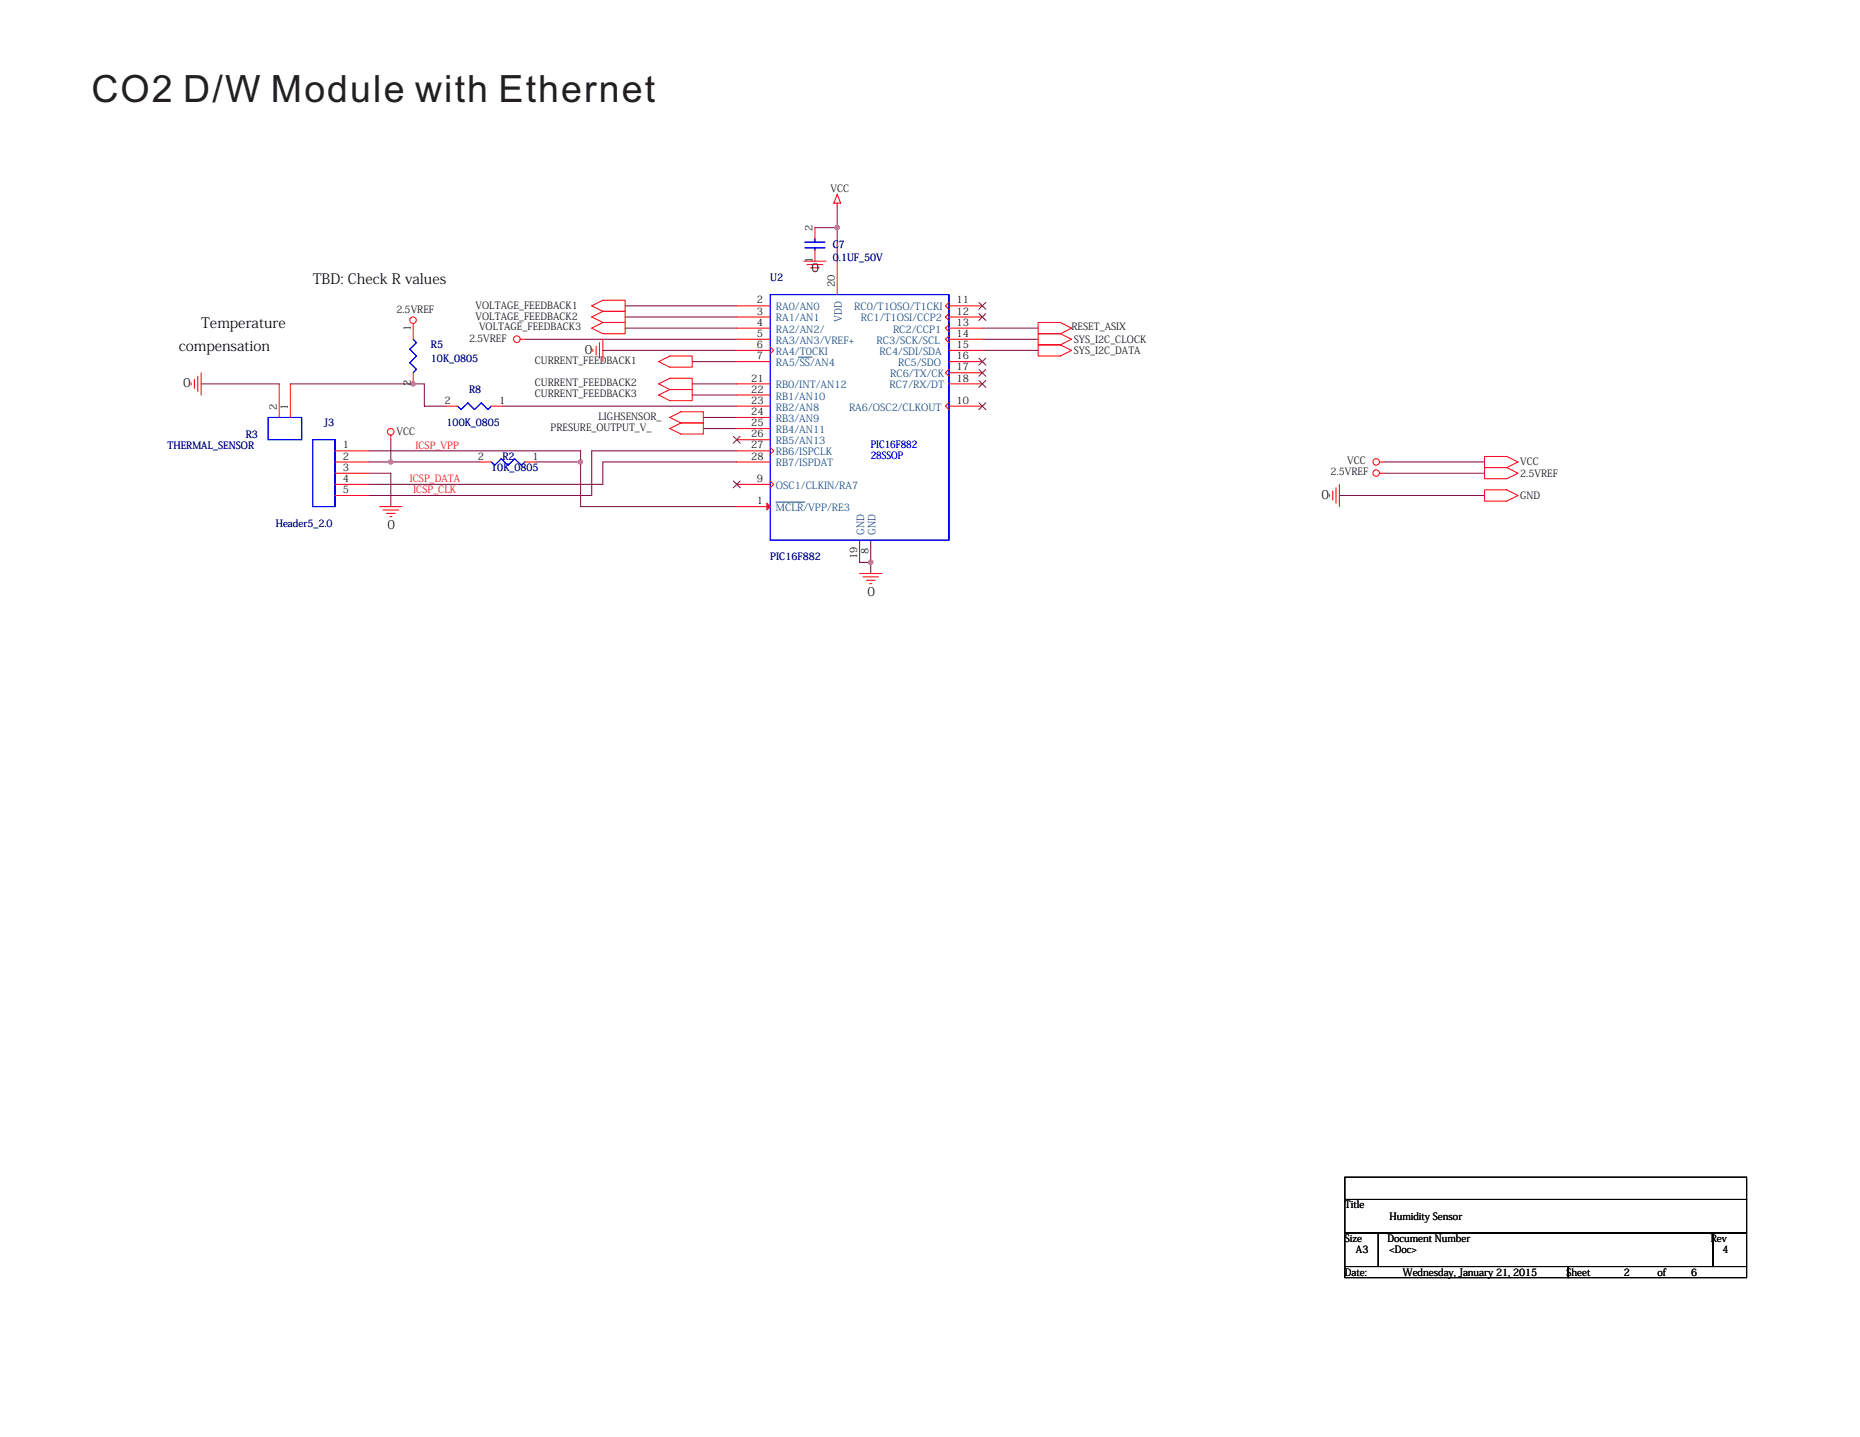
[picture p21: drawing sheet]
<svg xmlns="http://www.w3.org/2000/svg" width="279mm" height="216mm" viewBox="0 0 279 216" stroke-linecap="round" stroke-linejoin="round" font-family="sans-serif">
<defs><g id="words">
<text font-size="5.6" fill="#231f20" x="13.7" y="15.4">CO2 D/W Module with Ethernet</text>
<g font-size="2.2">
<text x="47" y="42.6">TBD: Check R values</text>
<text x="26.8" y="52.7">compensation</text>
<text x="30.2" y="49.3">Temperature</text>
</g>
<g font-size="1.8">
<text x="121.9" y="40.9">0</text>
<text x="87.9" y="53.1">0</text>
<text x="27.5" y="58.2">0</text>
<text x="198.5" y="74.9">0</text>
<text x="58.2" y="79.4">0</text>
<text x="130.3" y="89.5">0</text>
</g>
<g font-size="1.5">
<text x="124.8" y="28.9">VCC</text>
<text x="122.1" y="34.7" transform="rotate(-90 122.1 34.7)">2</text>
<text x="122.1" y="39.6" transform="rotate(-90 122.1 39.6)">1</text>
<text x="59.6" y="47">2.5VREF</text>
<text x="71.4" y="46.5">VOLTAGE_FEEDBACK1</text>
<text x="113.7" y="45.6">2</text>
<text x="113.7" y="47.3">3</text>
<text x="125.4" y="43.1" transform="rotate(-90 125.4 43.1)">20</text>
<text x="143.7" y="45.6">11</text>
<text x="143.7" y="47.3">12</text>
<text x="61.7" y="49.8" transform="rotate(-90 61.7 49.8)">1</text>
<text x="70.5" y="51.3">2.5VREF</text>
<text x="71.4" y="48.1">VOLTAGE_FEEDBACK2</text>
<text x="72" y="49.6">VOLTAGE_FEEDBACK3</text>
<text x="113.7" y="48.9">4</text>
<text x="113.7" y="50.6">5</text>
<text x="113.7" y="52.3">6</text>
<text x="113.7" y="54">7</text>
<text x="143.7" y="48.9">13</text>
<text x="143.7" y="50.6">14</text>
<text x="143.7" y="52.3">15</text>
<text x="143.7" y="54">16</text>
<text x="161" y="49.6">RESET_ASIX</text>
<text x="161.3" y="53.2">SYS_I2C_DATA</text>
<text x="161.3" y="51.5">SYS_I2C_CLOCK</text>
<text x="61.7" y="58" transform="rotate(-90 61.7 58)">2</text>
<text x="80.3" y="54.7">CURRENT_FEEDBACK1</text>
<text x="80.3" y="59.7">CURRENT_FEEDBACK3</text>
<text x="80.3" y="58">CURRENT_FEEDBACK2</text>
<text x="112.8" y="57.3">21</text>
<text x="112.8" y="59">22</text>
<text x="143.7" y="55.6">17</text>
<text x="143.7" y="57.3">18</text>
<text x="41.6" y="61.6" transform="rotate(-90 41.6 61.6)">2</text>
<text x="43.3" y="61.6" transform="rotate(-90 43.3 61.6)">1</text>
<text x="59.6" y="65.4">VCC</text>
<text x="66.7" y="60.7">2</text>
<text x="75" y="60.7">1</text>
<text x="82.7" y="64.7">PRESURE_OUTPUT_V_</text>
<text x="89.9" y="63.1">LIGHSENSOR_</text>
<text x="112.8" y="60.7">23</text>
<text x="112.8" y="62.4">24</text>
<text x="112.8" y="64">25</text>
<text x="112.8" y="65.7">26</text>
<text x="143.7" y="60.7">10</text>
<text x="51.5" y="67.4">1</text>
<text x="51.5" y="69">2</text>
<text x="51.5" y="70.7">3</text>
<text x="71.8" y="69">2</text>
<text x="80" y="69">1</text>
<text x="112.8" y="67.4">27</text>
<text x="112.8" y="69">28</text>
<text x="199.9" y="71.4">2.5VREF</text>
<text x="202.4" y="69.8">VCC</text>
<text x="228.4" y="69.9">VCC</text>
<text x="228.4" y="71.6">2.5VREF</text>
<text x="51.5" y="72.4">4</text>
<text x="51.5" y="74.1">5</text>
<text x="113.7" y="75.8">1</text>
<text x="113.7" y="72.4">9</text>
<text x="228.4" y="75">GND</text>
<text x="130.4" y="83.2" transform="rotate(-90 130.4 83.2)">8</text>
<text x="128.8" y="84" transform="rotate(-90 128.8 84)">19</text>
<text x="202" y="181.6">Title</text>
<text x="208.7" y="183.3">Humidity Sensor</text>
<text x="202" y="186.6">Size</text>
<text x="202" y="191.6">Date:</text>
<text x="203.7" y="188.3">A3</text>
<text x="208.4" y="186.6">Document Number</text>
<text x="208.7" y="188.3">&lt;Doc&gt;</text>
<text x="210.7" y="191.6">Wednesday, January 21, 2015</text>
<text x="235.3" y="191.6">Sheet</text>
<text x="243.9" y="191.6">2</text>
<text x="249" y="191.6">of</text>
<text x="254" y="191.6">6</text>
<text x="257" y="186.6">Rev</text>
<text x="258.7" y="188.3">4</text>
</g>
<g font-size="1.5" fill="#000080">
<text x="125.1" y="37.2">C7</text>
<text x="125.1" y="39.2">0.1UF_50V</text>
<text x="115.7" y="42.3">U2</text>
<text x="64.7" y="52.3">R5</text>
<text x="64.7" y="54.3">10K_0805</text>
<text x="70.5" y="59">R8</text>
<text x="36.9" y="65.7">R3</text>
<text x="48.7" y="64.1">J3</text>
<text x="67.1" y="64.1">100K_0805</text>
<text x="25.2" y="67.4">THERMAL_SENSOR</text>
<text x="73.8" y="70.8">10K_0805</text>
<text x="75.5" y="69.1">R2</text>
<text x="41.4" y="79.1">Header5_2.0</text>
<text x="115.7" y="84.2">PIC16F882</text>
</g>
<g font-size="1.5" fill="#004080">
<text x="116.6" y="46.6">RA0/AN0</text>
<text x="128.3" y="46.6">RC0/T1OSO/T1CKI</text>
<text x="116.6" y="48.3">RA1/AN1</text>
<text x="116.6" y="50">RA2/AN2/</text>
<text x="116.6" y="51.6">RA3/AN3/VREF+</text>
<text x="116.6" y="53.3">RA4/T0CKI</text>
<text x="126.5" y="48.3" transform="rotate(-90 126.5 48.3)">VDD</text>
<text x="129.3" y="48.3">RC1/T1OSI/CCP2</text>
<text x="131.7" y="51.6">RC3/SCK/SCL</text>
<text x="132.1" y="53.3">RC4/SDI/SDA</text>
<text x="134.1" y="50">RC2/CCP1</text>
<text x="116.6" y="55">RA5/SS/AN4</text>
<text x="116.6" y="58.4">RB0/INT/AN12</text>
<text x="133.6" y="58.4">RC7/RX/DT</text>
<text x="133.7" y="56.7">RC6/TX/CK</text>
<text x="134.9" y="55">RC5/SDO</text>
<text x="116.6" y="60">RB1/AN10</text>
<text x="116.6" y="61.7">RB2/AN8</text>
<text x="116.6" y="63.4">RB3/AN9</text>
<text x="116.6" y="65.1">RB4/AN11</text>
<text x="127.5" y="61.7">RA6/OSC2/CLKOUT</text>
<text x="116.6" y="66.7">RB5/AN13</text>
<text x="116.6" y="68.4">RB6/ISPCLK</text>
<text x="116.6" y="70.1">RB7/ISPDAT</text>
<text x="116.6" y="76.8">MCLR/VPP/RE3</text>
<text x="116.6" y="73.4">OSC1/CLKIN/RA7</text>
<text x="129.8" y="80.3" transform="rotate(-90 129.8 80.3)">GND</text>
<text x="131.5" y="80.3" transform="rotate(-90 131.5 80.3)">GND</text>
</g>
<g font-size="1.5" fill="#f00">
<text x="62.4" y="67.4">ICSP_VPP</text>
<text x="61.6" y="72.4">ICSP_DATA</text>
<text x="62.1" y="74.1">ICSP_CLK</text>
</g>
<g font-size="1.5" fill="#00f">
<text x="130.8" y="67.3">PIC16F882</text>
<text x="130.8" y="68.9">28SSOP</text>
</g>
</g></defs>
<g fill="none" stroke="#800040" stroke-width=".15">
<path d="M122.4 34.2h3.4M125.8 30.9v3.3M125.8 34.2v5M30.2 57.7h11.7M43.6 57.7h20.1v3.3h3.4M78.8 51h31.9M90.6 52.6h20.1M93.9 46h16.8M93.9 47.6h16.8M93.9 49.3h16.8M104 54.3h6.7M104 59.4h6.7"/>
<path d="M104 57.7h6.7M147.6 51h8.3M147.6 52.6h8.3M147.6 49.3h8.3M55.4 69.4h3.3M55.4 71.1h3.3v5M55.4 67.7h31.8v1.7M58.7 66.1v3.3M58.7 69.4h13.4M75.5 61h35.2M80.5 69.4h6.7M87.2 69.4v6.7h23.5"/>
<path d="M105.7 62.7h5M105.7 64.4h5M110.7 67.7h-21.8v6.7h-33.5M110.7 69.4h-20.1v3.4h-35.2M201.2 74.4h21.8M207.9 69.4h15.1M207.9 71.1h15.1M129.1 81.2v3.3h1.7M130.8 81.2v3.3M130.8 84.5v1.7"/>
</g>
<g fill="#f0f" stroke="#f0f" stroke-width=".15">
<circle cx="62" cy="57.7" r=".32"/>
<circle cx="130.8" cy="84.5" r=".33"/>
<circle cx="87.2" cy="69.4" r=".32"/>
<circle cx="58.7" cy="69.4" r=".33"/>
<circle cx="125.7" cy="34.2" r=".33"/>
</g>
<g fill="none" stroke="#f00" stroke-width=".15">
<path d="M120.7 39.2h3.4M121.2 39.8h2.4M122.4 34.2v1.7M122.4 37.6v1.6M125.8 29.2l.5 1.3h-1zM125.8 30.5v.4M125.8 39.2v5.1M28.7 57.5v.3M29.2 57v1.4M29.7 56.5v2.3M30.2 56v3.4M41.9 57.7v5"/>
<path d="M43.6 57.7v5M62.1 48.6v2.4M62.1 56v1.7M78.2 51h.6M88.9 46l1.7-.9h3.3v1.7h-3.3zM88.9 49.3l1.7-.8h3.3v1.6h-3.3zM89.1 52.5v.3M89.5 52v1.3M90.1 51.5v2.3M90.6 46.8h3.3v1.7h-3.3M90.6 51v3.3M90.6 46.8l-1.7 .8 1.7 .9"/>
<path d="M98.9 54.3l1.7-.8h3.4v1.7h-3.4zM98.9 59.4l1.7-.9h3.4v1.7h-3.4zM98.9 57.7l1.7-.9h3.4v1.7h-3.4zM110.7 46h5M110.7 47.6h5M110.7 49.3h5M110.7 51h5M110.7 52.6h5M110.7 54.3h5M110.7 57.7h5M110.7 59.4h5M115.7 52.1l.5 .5-.5 .5"/>
<path d="M121.7 40.2h1.4M122.2 40.7h.4M142.5 46h5.1M142.5 47.6h5.1M142.5 49.3h5.1M142.5 51h5.1M142.5 52.6h5.1M142.5 54.3h5.1M142.5 45.4l-.5 .6 .5 .5M142.5 47.1l-.5 .5 .5 .5M142.5 48.8l-.5 .5 .5 .5M142.5 50.5l-.5 .5 .5 .5"/>
<path d="M142.5 55.5l-.5 .5 .5 .5M142.5 56h5.1M142.5 57.7h5.1M155.9 48.5h3.4l1.7 .8-1.7 .8h-3.4zM155.9 51.8h3.4l1.7 .8-1.7 .9h-3.4zM159.3 50.1h-3.4v1.7h3.4M159.3 50.1l1.7 .9-1.7 .8M50.3 67.7h5.1M50.3 69.4h5.1M50.3 71.1h5.1M50.3 72.8h5.1M50.3 74.4h5.1"/>
<path d="M57 76.1h3.4M57.5 76.6h2.4M58 77.1h1.4M58.5 77.6h.4M58.7 65.4v.7M67.1 61h1.7M72.1 69.4h1.7M73.8 61h1.7M78.8 69.4h1.7M100.6 62.7l1.7-.8h3.4v1.6h-3.4zM100.6 64.4l1.7-.9h3.4v1.7h-3.4zM110.7 67.7h5"/>
<path d="M110.7 69.4h5M110.7 72.8h5M110.7 61h5M110.7 76.1h5M110.7 62.7h5M110.7 64.4h5M110.7 66.1h5M115.7 72.3l.5 .5-.5 .5M115.7 67.2l.5 .5-.5 .5M142.5 61h5.1M142.5 60.5l-.5 .5 .5 .5M199.7 74.3v.3"/>
<path d="M200.2 73.8v1.3M200.7 73.3v2.3M201.2 72.8v3.3M207.2 69.4h.7M207.2 71.1h.7M223 68.6h3.3l1.7 .8-1.7 .9h-3.3zM223 70.3h3.3l1.7 .8-1.7 .8h-3.3zM223 73.6h3.3l1.7 .8-1.7 .9h-3.3zM129.1 86.2h3.4M129.6 86.7h2.4M130.1 87.2h1.4M130.6 87.7h.4"/>
<circle cx="62" cy="48.1" r=".49"/>
<circle cx="77.6" cy="51" r=".5"/>
<circle cx="58.7" cy="64.9" r=".49"/>
<circle cx="206.7" cy="71.1" r=".49"/>
<circle cx="206.7" cy="69.4" r=".49"/>
</g>
<g fill="none" stroke="#000" stroke-width=".15">
<path d="M202 176.9h60.4v3.3h-60.4zM262.4 176.9v3.3zM202 180.2h60.4v5.1h-60.4zM202 185.3h5.1v5h-5.1zM202 190.3h33.5v1.7h-33.5zM207.1 185.3v5zM207.1 185.3h50.2v5h-50.2zM235.5 190.3v1.7zM235.5 190.3h26.9v1.7h-26.9zM257.3 185.3v5zM257.3 185.3h5.1v5h-5.1zM262.4 180.2v5.1z"/>
<path d="M262.4 185.3v5zM262.4 190.3v1.7"/>
</g>
<g fill="none" stroke="#00f" stroke-width=".15">
<path d="M120.9 36.4h3M120.9 37.2h3M122.4 37.2v.4M122.4 35.9v.5M62.1 51l.5 .5-1 1 1 1-1 1 1 1-.5 .5M115.7 44.3h26.8v36.9h-26.8zM142.5 44.3v36.9M40.3 62.7h5v3.4h-5zM45.3 62.7v3.4M47 66.1h3.3v10h-3.3zM50.3 66.1v10M68.8 61l.5 .5 1-1 1 1 1-1 1 1 .5-.5"/>
<path d="M73.8 69.4l.5 .5 1-1 1 1 1-1 1 1 .5-.5"/>
</g>
<path d="M115.2 75.6l.5 .5-.5 .5z" fill-rule="evenodd" fill="#f00" stroke="#f00" stroke-width=".15"/>
<path d="M119.9 53.7h2.1M116.6 75.4h4.3" fill="none" stroke="#004080" stroke-width=".15"/>
<g fill="none" stroke="#804000" stroke-width=".15">
<path d="M147.1 45.4l1 1.1M147.1 47.1l1 1.1M147.1 53.8l1 1.1M147.1 55.5l1 1M147.1 57.2l1 1M148.1 45.4l-1.1 1.1M148.1 47.1l-1.1 1.1M148.1 53.8l-1.1 1.1M148.1 55.5l-1.1 1M148.1 57.2l-1.1 1M110.2 72.3l1 1M110.2 65.6l1 1"/>
<path d="M111.2 72.3l-1.1 1M111.2 65.6l-1.1 1M147.1 60.5l1 1.1M148.1 60.5l-1.1 1.1"/>
</g>
<use href="#words"/>
</svg>
